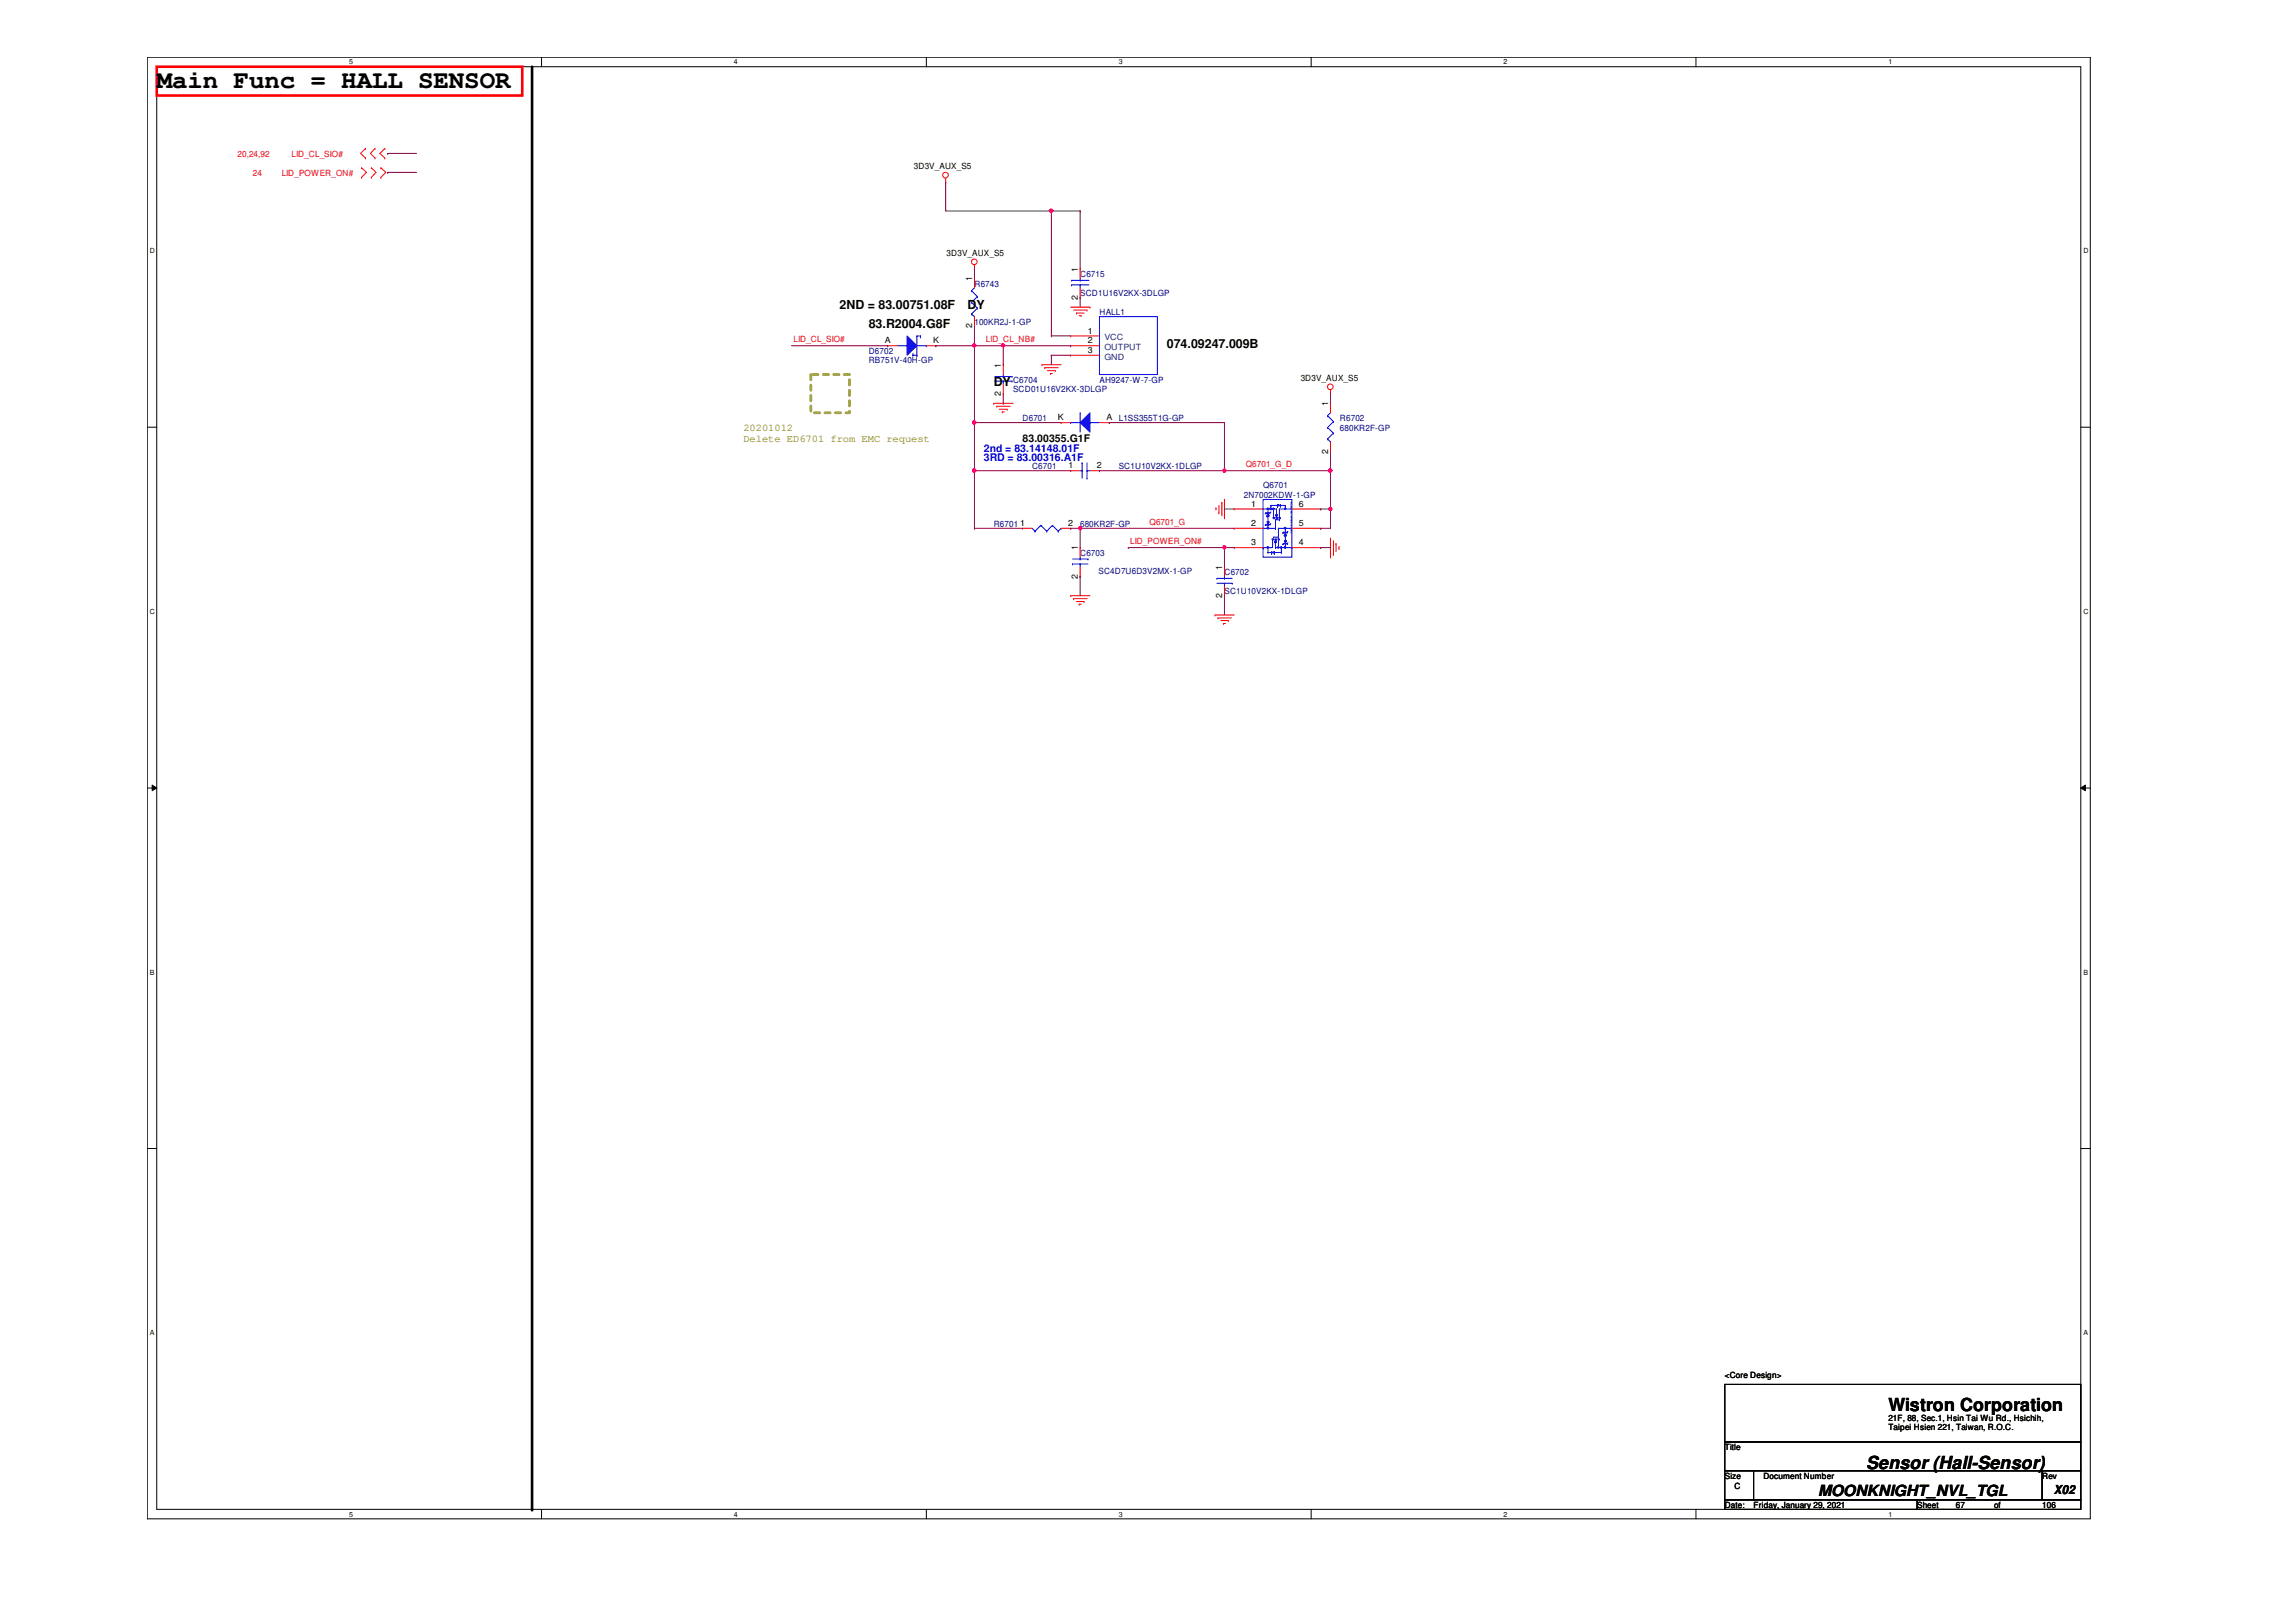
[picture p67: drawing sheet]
<svg xmlns="http://www.w3.org/2000/svg" width="297mm" height="210mm" viewBox="0 0 297 210" stroke-linecap="round" stroke-linejoin="round" font-family="sans-serif">
<defs><g id="words">
<text font-size="3.3" x="20.3" y="11.4">Main Func = HALL SENSOR</text>
<g font-size="2.3">
<text x="244.3" y="182.5">Wistron Corporation</text>
<text x="241.4" y="190.2">Sensor (Hall-Sensor)</text>
</g>
<text font-size="2" x="235.2" y="193.6">MOONKNIGHT_NVL_TGL</text>
<g font-size="1.6">
<text x="108.6" y="40">2ND = 83.00751.08F</text>
<text x="125.2" y="40">DY</text>
<text x="112.4" y="42.5">83.R2004.G8F</text>
<text x="151" y="45">074.09247.009B</text>
<text x="128.6" y="50">DY</text>
<text x="265.7" y="193.3">X02</text>
</g>
<g font-size="1.4" fill="#808000">
<text x="96.2" y="55.8">20201012</text>
<text x="96.2" y="57.2">Delete ED6701 from EMC request</text>
</g>
<g font-size="1.4" fill="#00f">
<text x="127.3" y="58.5">2nd = 83.14148.01F</text>
<text x="127.3" y="59.7">3RD = 83.00316.A1F</text>
</g>
<text font-size="1.4" x="132.3" y="57.2">83.00355.G1F</text>
<g font-size="1.1" fill="#f00">
<text x="30.7" y="20.3">20,24,92</text>
<text x="32.7" y="22.8">24</text>
<text x="36.4" y="22.8">LID_POWER_ON#</text>
<text x="37.7" y="20.3">LID_CL_SIO#</text>
<text x="102.7" y="44.3">LID_CL_SIO#</text>
<text x="127.6" y="44.3">LID_CL_NB#</text>
<text x="161.2" y="60.5">Q6701_G_D</text>
<text x="146.2" y="70.4">LID_POWER_ON#</text>
<text x="148.7" y="67.9">Q6701_G</text>
</g>
<g font-size="1.1">
<text x="118.2" y="21.9">3D3V_AUX_S5</text>
<text x="122.5" y="33.1">3D3V_AUX_S5</text>
<text x="139.4" y="35.1" transform="rotate(-90 139.4 35.1)">1</text>
<text x="125.8" y="36.4" transform="rotate(-90 125.8 36.4)">1</text>
<text x="139.4" y="38.8" transform="rotate(-90 139.4 38.8)">2</text>
<text x="114.5" y="44.4">A</text>
<text x="120.7" y="44.4">K</text>
<text x="125.8" y="42.5" transform="rotate(-90 125.8 42.5)">2</text>
<text x="129.5" y="47.6" transform="rotate(-90 129.5 47.6)">1</text>
<text x="140.7" y="43.2">1</text>
<text x="140.7" y="44.4">2</text>
<text x="140.7" y="45.7">3</text>
<text x="129.5" y="51.2" transform="rotate(-90 129.5 51.2)">2</text>
<text x="168.3" y="49.3">3D3V_AUX_S5</text>
<text x="171.8" y="52.5" transform="rotate(-90 171.8 52.5)">1</text>
<text x="136.9" y="54.4">K</text>
<text x="143.1" y="54.4">A</text>
<text x="171.8" y="58.7" transform="rotate(-90 171.8 58.7)">2</text>
<text x="138.2" y="60.6">1</text>
<text x="141.9" y="60.6">2</text>
<text x="161.9" y="65.6">1</text>
<text x="168" y="65.6">6</text>
<text x="132" y="68.1">1</text>
<text x="138.2" y="68.1">2</text>
<text x="139.4" y="71.2" transform="rotate(-90 139.4 71.2)">1</text>
<text x="161.9" y="68.1">2</text>
<text x="161.9" y="70.6">3</text>
<text x="168" y="70.6">4</text>
<text x="168" y="68.1">5</text>
<text x="139.4" y="74.9" transform="rotate(-90 139.4 74.9)">2</text>
<text x="158.1" y="77.4" transform="rotate(-90 158.1 77.4)">2</text>
<text x="158.1" y="73.7" transform="rotate(-90 158.1 73.7)">1</text>
<text x="223.1" y="178.3">&lt;Core Design&gt;</text>
<text x="244.3" y="183.9">21F, 88, Sec.1, Hsin Tai Wu Rd., Hsichih,</text>
<text x="244.3" y="185.1">Taipei Hsien 221, Taiwan, R.O.C.</text>
<text x="223.1" y="187.7">Title</text>
<text x="223.1" y="191.4">Size</text>
<text x="228.1" y="191.4">Document Number</text>
<text x="264.2" y="191.4">Rev</text>
<text x="223.1" y="195.2">Date:</text>
<text x="224.4" y="192.7">C</text>
<text x="226.9" y="195.2">Friday, January 29, 2021</text>
<text x="248" y="195.2">Sheet</text>
<text x="253" y="195.2">67</text>
<text x="258" y="195.2">of</text>
<text x="264.2" y="195.2">106</text>
</g>
<g font-size="1.1" fill="#000080">
<text x="139.7" y="35.8">C6715</text>
<text x="126.1" y="37.1">R6743</text>
<text x="139.7" y="38.3">SCD1U16V2KX-3DLGP</text>
<text x="142.2" y="40.8">HALL1</text>
<text x="112.4" y="45.8">D6702</text>
<text x="112.4" y="47">RB751V-40H-GP</text>
<text x="126.1" y="42">100KR2J-1-GP</text>
<text x="131.1" y="49.5">C6704</text>
<text x="131.1" y="50.8">SCD01U16V2KX-3DLGP</text>
<text x="142.2" y="49.5">AH9247-W-7-GP</text>
<text x="132.3" y="54.5">D6701</text>
<text x="144.7" y="54.5">L1SS355T1G-GP</text>
<text x="173.4" y="54.5">R6702</text>
<text x="173.4" y="55.8">680KR2F-GP</text>
<text x="133.5" y="60.7">C6701</text>
<text x="144.7" y="60.7">SC1U10V2KX-1DLGP</text>
<text x="160.9" y="64.5">2N7002KDW-1-GP</text>
<text x="163.4" y="63.2">Q6701</text>
<text x="128.6" y="68.2">R6701</text>
<text x="139.7" y="71.9">C6703</text>
<text x="139.7" y="68.2">680KR2F-GP</text>
<text x="142.1" y="74.3">SC4D7U6D3V2MX-1-GP</text>
<text x="158.4" y="74.4">C6702</text>
<text x="158.4" y="76.9">SC1U10V2KX-1DLGP</text>
</g>
<g font-size="1.1" fill="#004080">
<text x="142.9" y="44">VCC</text>
<text x="142.9" y="45.3">OUTPUT</text>
<text x="142.9" y="46.5">GND</text>
</g>
<g font-size=".9">
<text x="45.2" y="8.3">5</text>
<text x="95" y="8.3">4</text>
<text x="144.7" y="8.3">3</text>
<text x="194.5" y="8.3">2</text>
<text x="244.3" y="8.3">1</text>
<text x="19.4" y="32.8">D</text>
<text x="269.5" y="32.8">D</text>
<text x="19.4" y="79.4">C</text>
<text x="269.5" y="79.4">C</text>
<text x="19.4" y="126.1">B</text>
<text x="269.5" y="126.1">B</text>
<text x="19.4" y="172.8">A</text>
<text x="269.5" y="172.8">A</text>
<text x="45.2" y="196.3">5</text>
<text x="95" y="196.3">4</text>
<text x="144.7" y="196.3">3</text>
<text x="194.5" y="196.3">2</text>
<text x="244.3" y="196.3">1</text>
</g>
<text font-size=".3" fill="#00f" x="167" y="65" transform="rotate(90 167 65)">Note:ZZ.27002.F7C01</text>
</g></defs>
<path d="M19.1 7.4h251.3v189.2h-251.3zM20.3 8.6h248.9v186.7h-248.9z" fill="none" stroke="#000" stroke-width=".13"/>
<g fill="#fff">
<path d="M45.2 7.5h.5v1.1h-.5z"/>
<path d="M45.2 195.5h.5v1h-.5z"/>
</g>
<path d="M70.1 7.4v1.2M70.1 195.3v1.3" fill="none" stroke="#000" stroke-width=".13"/>
<g fill="#fff">
<path d="M95 7.5h.5v1.1h-.5z"/>
<path d="M95 195.5h.5v1h-.5z"/>
</g>
<path d="M119.8 7.4v1.2M119.8 195.3v1.3" fill="none" stroke="#000" stroke-width=".13"/>
<g fill="#fff">
<path d="M144.7 7.5h.5v1.1h-.5z"/>
<path d="M144.7 195.5h.5v1h-.5z"/>
</g>
<path d="M169.6 7.4v1.2M169.6 195.3v1.3" fill="none" stroke="#000" stroke-width=".13"/>
<g fill="#fff">
<path d="M194.5 7.5h.5v1.1h-.5z"/>
<path d="M194.5 195.5h.5v1h-.5z"/>
</g>
<path d="M219.4 7.4v1.2M219.4 195.3v1.3" fill="none" stroke="#000" stroke-width=".13"/>
<g fill="#fff">
<path d="M244.3 7.5h.5v1.1h-.5z"/>
<path d="M244.3 195.5h.5v1h-.5z"/>
<path d="M19.4 32h.6v1h-.6z"/>
<path d="M269.5 32h.7v1h-.7z"/>
<path d="M19.4 78.6h.6v1h-.6z"/>
<path d="M269.5 78.6h.7v1h-.7z"/>
</g>
<path d="M19.1 55.3h1.2M269.2 55.3h1.2" fill="none" stroke="#000" stroke-width=".13"/>
<g fill="#fff">
<path d="M19.4 125.3h.6v1h-.6z"/>
<path d="M269.5 125.3h.6v1h-.6z"/>
</g>
<path d="M19.1 102h1.2M19.7 101.6l.6 .4-.6 .3zM269.2 102l.6-.4v.7zM269.2 102h1.2" fill="none" stroke="#000" stroke-width=".13"/>
<path d="M19.7 101.6l.6 .4-.6 .3zM269.2 102l.6-.4v.7z" fill="#000"/>
<g fill="#fff">
<path d="M19.4 172h.5v1h-.5z"/>
<path d="M269.5 172h.6v1h-.6z"/>
</g>
<path d="M19.1 148.6h1.2M269.2 148.6h1.2M223.1 179.2h46.1v7.4h-46.1zM223.1 186.6h46.1v3.7h-46.1zM223.1 190.3h3.8v3.8h-3.8zM223.1 194.1h24.9v1.2h-24.9zM226.9 190.3h37.3v3.8h-37.3zM248 194.1h21.2v1.2h-21.2zM264.2 190.3h5v3.8h-5z" fill="none" stroke="#000" stroke-width=".13"/>
<path d="M20.3 8.6h47.3v3.8h-47.3z" fill="none" stroke="#f00" stroke-width=".34"/>
<path d="M68.8 8.6v186.7" fill="none" stroke="#000" stroke-width=".34"/>
<circle cx="68.8" cy="195.3" r=".17" fill="#000"/>
<path d="M104.9 48.5h5v4.9h-5z" fill="none" stroke="#808000" stroke-width=".34" stroke-dasharray=".7 .7"/>
<g fill="none" stroke="#f00" stroke-width=".13">
<path d="M47.3 19.2h.1M47.3 19.2l-.6 .7 .6 .5M48.5 19.2h.1M48.5 19.2l-.6 .7 .6 .5M49.8 19.2h.1M49.8 19.2l-.7 .7 .7 .5M46.8 22.9h.1M46.8 21.7h.1M46.8 21.7l.6 .6-.6 .6M47.3 20.4h.1M48 21.7h.1M48 22.9h.1"/>
<path d="M48 21.7l.6 .6-.6 .6M48.5 20.4h.1M49.3 22.9h.1M49.3 21.7h.1M49.3 21.7l.6 .6-.6 .6M49.8 20.4h.1M122.3 23.6h.1M122.3 23.1v.5M126.1 34.8h.1M126.1 34.3v.5M138.5 39.8h2.5M141 39.8h.1"/>
<path d="M128.6 52.2h.1M128.6 52.2h2.5M128.9 52.6h.1M128.9 52.6h1.8M129.3 53h1M129.7 53.3h.1M129.7 53.3h.2M129.8 47.2h.1M129.8 51h.1M129.8 47.2v1.3M129.8 49.7v1.3M130.3 53h.1"/>
<path d="M134.8 47.2h.1M134.8 47.2h2.5M135.2 47.6h.1M135.2 47.6h1.7M135.5 48h1M135.9 48.3h.1M135.9 48.3h.2M136.5 48h.1M138.5 43.5h.1M138.5 44.7h.1M138.5 46h.1M138.5 43.5h3.7"/>
<path d="M138.5 44.7h3.7M138.5 46h3.7M138.9 40.1h1.7M139.3 40.5h.1M139.3 40.5h1M139.6 40.9h.3M139.9 40.9h.1M140.6 40.1h.1M172.1 51h.1M172.1 50.5v.5M138.5 77.1h.1M138.5 77.1h2.5"/>
<path d="M138.9 77.5h.1M138.9 77.5h1.7M139.3 77.9h1M139.6 78.2h.1M139.6 78.2h.3M140.3 77.9h.1M157.2 79.6h.1M157.2 79.6h2.5M157.3 65.7h.1M157.3 65.7v.3M157.6 80h.1M157.6 80h1.7"/>
<path d="M157.7 66.4h.1M157.7 65.4v1M158.1 65h.1M158.1 65v1.8M158.4 64.6h.1M158.4 64.6v2.5M172.1 72.1h.1M172.1 69.6v2.5M172.5 71.8h.1M172.5 70v1.8M172.8 70.4h.1M172.8 70.4v1"/>
<path d="M173.2 71h.1M173.2 70.7v.3M157.9 80.3h1M158.3 80.7h.1M158.3 80.7h.2M158.9 80.3h.1"/>
<circle cx="122.3" cy="22.7" r=".37"/>
<circle cx="126" cy="33.9" r=".37"/>
<circle cx="172.1" cy="50.1" r=".37"/>
</g>
<path d="M128.7 49.3h2.2M128.7 48.7h2.2M129.8 48.7h.1M129.8 49.3h.1M129.8 48.5v.2M129.8 49.3v.4M130.9 49.3h.1M130.9 48.7h.1M142.2 41h7.5v7.5h-7.5z" fill="none" stroke="#00f" stroke-width=".13"/>
<path d="M141 53.4v2.5l-1.3-1.2z" fill="#00f"/>
<g fill="none" stroke="#00f" stroke-width=".13">
<path d="M138.6 36.9h.1M138.6 36.3h.1M138.6 36.9h2.3M138.6 36.3h2.3M139.7 36.3h.1M139.7 36.9h.1M139.7 36v.3M139.7 36.9v.4M138.5 54.7h.1M138.5 54.7h1.2M139.7 53.4h.1M139.7 53.4v2.5"/>
<path d="M141 53.4v2.5l-1.3-1.2zM141 54.7h.1M141 54.7h1.2M138.8 73h.1M138.8 72.3h2M138.8 73h2M139.7 72.3h.1M139.7 73h.1M139.7 72.1v.2M139.7 73v.4M140.8 72.3h.1M157.4 74.8h.1"/>
<path d="M157.4 74.8h2M157.4 75.5h2M158.4 74.8h.1M158.4 75.5h.1M158.4 74.6v.2M158.4 75.5v.4M159.4 75.5h.1M163.4 70.9h.1M163.4 65.9h1.7M163.4 68.4h1.6M163.8 67.9h.1M163.8 66.4h.1"/>
<path d="M163.8 67.9h.5M163.8 66.4h.5M163.8 67.9l-.1 .1M163.8 66.4l-.1 .1M163.9 66.8h.1M163.9 66.8h.3M164 71.5h.1M164 68.4h.1M164 67.9h.1M164 66.4h.1M164 67.8h.1M164 65.9v1.9"/>
<path d="M164 67.9v.5M164 70.9v.6M164 71.5h1.8M164 66.4l-.1 .4M164 66.4l.2 .4M164.2 66.8h.1M164.2 67.5h.1M164.2 67.5h-.3l.1 .4M164.2 67.5l-.2 .4M164.3 66.4h.1M164.3 67.9h.1M164.4 65.4h.1"/>
<path d="M164.4 65.4h1.9M164.4 66.3l-.1 .1M164.4 67.8l-.1 .1M164.5 71.6h.1M164.5 71.4v.2M164.5 69.8h.3M164.6 69.8h.1M164.6 69.8v1.1h-1.2M164.6 67h.3M164.8 67h.1M164.8 69.5h.1M164.8 69.8h.1"/>
<path d="M164.8 65.9v1.1M164.8 69.5h.6M164.9 71.6h.1M164.9 71.4h.1M164.9 70.1h.1M164.9 67h.1M164.9 71.4l-.4 .1 .4 .1M164.9 71.4v.2M164.9 70.1h.2M164.9 69.8h.2M165 68.4h.1M165 70.9h.1"/>
<path d="M165 69.8v1.1M165 70.9h2.1M165 69.8l-.1 .3M165 69.8l.1 .3M165 67h.3M165.1 65.9h.1M165.1 70.1h.1M165.1 67h.1M165.1 69.8h.1M165.1 65.9v1.1M165.3 66.6h.1M165.3 67h.1"/>
<path d="M165.3 65.5h.1M165.3 65.3h.1M165.3 66.6h-.3l.1 .4M165.3 66.6l-.2 .4M165.3 69.8h.2M165.3 65.3v.2M165.3 65.3l.4 .1-.4 .1M165.4 68.4h.1M165.4 69.5h.1M165.4 69.8h.1M165.4 68.4h1.7M165.4 68.4v1.1"/>
<path d="M165.4 69.8v1.1M165.4 67h.3M165.5 65.9h.1M165.5 67h.1M165.5 67.3h.1M165.5 69.8h.1M165.5 65.9h1.6M165.5 65.9v1.1M165.5 67.3h-.5v1.1M165.7 65.5h.1M165.7 67h.1M165.7 65.3v.2"/>
<path d="M165.8 71.5h.1M165.8 70.9h.1M165.8 70.9v.6M166 70.4h.1M166 68.9h.1M166 70.4h.5M166 68.9l-.1 .1M166 70.4l-.1 .1M166 68.9h.5M166.2 69.3h.1M166.2 69.3h.2M166.3 65.4h.1"/>
<path d="M166.3 70.4h.1M166.3 70.9h.1M166.3 68.9h.1M166.3 70.2h.1M166.3 65.4v.5M166.3 68.4v1.8M166.3 70.4v.5M166.3 68.9l.1 .4M166.3 68.9l-.1 .4M166.4 70h.1M166.4 69.3h.1M166.4 70h-.2l.1 .4"/>
<path d="M166.4 70l-.1 .4M166.5 70.4h.1M166.5 68.9h.1M166.6 70.2l-.1 .2M166.6 68.7l-.1 .2M167.1 70.9h.1"/>
</g>
<g fill="none" stroke="#f00" stroke-width=".13">
<path d="M139.7 34.8h.1M139.7 38.5h.1M139.7 34.8v1.2M139.7 37.3v1.2M137.3 54.7h.1M137.3 54.7h1.2M142.2 54.7h1.3M143.5 54.7h.1M139.7 70.9h.1M139.7 74.6h.1M139.7 70.9v1.2M139.7 73.4v1.2"/>
<path d="M158.4 73.4h.1M158.4 77.1h.1M158.4 73.4v1.2M158.4 75.9v1.2"/>
</g>
<path d="M163.9 65.8h.2v.1h-.2z" fill-rule="evenodd" fill="#00f"/>
<path d="M163.9 65.8h.2v.1h-.2z" fill="none" stroke="#00f" stroke-width=".13"/>
<path d="M164.7 65.8h.1v.1h-.1z" fill-rule="evenodd" fill="#00f"/>
<path d="M164.7 65.8h.1v.1h-.1z" fill="none" stroke="#00f" stroke-width=".13"/>
<path d="M166.2 65.8h.1v.1h-.1z" fill-rule="evenodd" fill="#00f"/>
<path d="M166.2 65.8h.1v.1h-.1z" fill="none" stroke="#00f" stroke-width=".13"/>
<path d="M163.9 70.8h.2v.1h-.2z" fill-rule="evenodd" fill="#00f"/>
<path d="M163.9 70.8h.2v.1h-.2z" fill="none" stroke="#00f" stroke-width=".13"/>
<path d="M165.3 70.8h.1v.1h-.1z" fill-rule="evenodd" fill="#00f"/>
<path d="M165.3 70.8h.1v.1h-.1z" fill="none" stroke="#00f" stroke-width=".13"/>
<path d="M165.7 70.8h.1v.1h-.1z" fill-rule="evenodd" fill="#00f"/>
<path d="M165.7 70.8h.1v.1h-.1z" fill="none" stroke="#00f" stroke-width=".13"/>
<path d="M166.2 70.8h.1v.1h-.1z" fill-rule="evenodd" fill="#00f"/>
<path d="M166.2 70.8h.1v.1h-.1z" fill="none" stroke="#00f" stroke-width=".13"/>
<path d="M164.3 65.8h.2l-.1 .2z" fill-rule="evenodd" fill="#00f"/>
<path d="M164.3 65.8h.2l-.1 .2zM164.4 65.9h.1M164.4 65.4v.5" fill="none" stroke="#00f" stroke-width=".13"/>
<path d="M166.2 68.3h.1v.1h-.1z" fill-rule="evenodd" fill="#00f"/>
<path d="M166.2 68.3h.1v.1h-.1z" fill="none" stroke="#00f" stroke-width=".13"/>
<path d="M163.9 68.3h.2v.1h-.2z" fill-rule="evenodd" fill="#00f"/>
<g fill="none" stroke="#00f" stroke-width=".13">
<path d="M125.7 37.6h.1M125.7 39.1h.1M125.7 37.6l.7 .8M125.7 39.1l.7 .8M126.1 37.3l-.4 .3M126.4 38.4h.1M126.4 39.9h.1M126.4 38.4l-.7 .7M126.4 39.9l-.7 .7M125.7 40.6h.1M125.7 40.6l.4 .4M126.1 41h.1"/>
<path d="M140 59.9h.1M140 59.9v2M140.6 59.9v2M171.7 53.8h.1M171.7 55.3h.1M171.7 56.8h.1M171.7 53.8l.8 .8M171.7 55.3l.8 .7M171.7 56.8l.4 .4M172.1 57.2h.1M172.1 53.4l-.4 .4M172.5 54.6h.1"/>
<path d="M172.5 56h.1M172.5 54.6l-.8 .7M172.5 56l-.8 .8M133.5 68.4l.4 .3M133.9 68.7h.1M134.7 68h.1M134.7 68l-.8 .7M134.7 68l.7 .7M135.4 68.7h.1M136.1 68h.1M136.1 68l-.7 .7M136.1 68l.8 .7"/>
<path d="M136.9 68.7h.1M137.3 68.4h.1M137.3 68.4l-.4 .3M139.7 60.9h.3M140 60.9h.1M140.6 60.9h.1M140.6 61.9h.1M140.6 60.9h.4M163.4 64.6h3.7v7.5h-3.7zM163.9 68.3h.2v.1h-.2z"/>
</g>
<g fill="none" stroke="#f00" stroke-width=".13">
<path d="M126.1 36h.1M126.1 36v1.3M126.1 42.2h.1M126.1 41v1.2M172.1 52.2h.1M172.1 58.4h.1M172.1 52.2v1.2M172.1 57.2v1.2M132.3 68.4h.1M132.3 68.4h1.2M137.3 68.4h1.2M138.5 68.4h.1"/>
<path d="M138.5 60.9h.1M138.5 60.9h1.2M141 60.9h1.2M142.2 60.9h.1M159.7 65.9h.1M159.7 68.4h.1M159.7 70.9h.1M159.7 65.9h3.7M159.7 68.4h3.7M159.7 70.9h3.7M167.1 65.9h3.8M167.1 68.4h3.8"/>
<path d="M167.1 70.9h3.8M170.9 70.9h.1M170.9 68.4h.1M170.9 65.9h.1"/>
</g>
<path d="M117.3 43.5l1.3 1.2-1.3 1.3z" fill="#00f"/>
<g fill="none" stroke="#00f" stroke-width=".13">
<path d="M116.1 44.7h1.2M117.3 43.5l1.3 1.2-1.3 1.3zM117.3 44.7h.1M118.1 46h.1M118.1 46h.5M118.1 45.7v.3M118.6 46h.1M118.6 43.5h.1M118.6 43.5v2.5M118.6 44.7h1.2M118.6 43.5h.5M119.1 43.5h.1"/>
<path d="M119.1 43.5v.2M119.8 44.7h.1"/>
</g>
<path d="M114.9 44.7h.1M114.9 44.7h1.2M119.8 44.7h1.3M121.1 44.7h.1" fill="none" stroke="#f00" stroke-width=".13"/>
<path d="M50.2 19.9h.1M50.2 19.9h3.7M138.5 68.4h.1M138.5 68.4h1.2M158.4 70.9h.1M158.4 70.9h1.3" fill="none" stroke="#800040" stroke-width=".13"/>
<path d="M158.3 70.7h.2l.1 .1-.1 .2-.1 .1-.1-.1z" fill-rule="evenodd" fill="#f0f"/>
<path d="M158.3 70.7h.2l.1 .1-.1 .2-.1 .1-.1-.1z" fill="none" stroke="#f0f" stroke-width=".13"/>
<path d="M142.2 60.9h.1M142.2 60.9h16.2M158.4 70.9h.1M158.4 65.9h.1M158.4 70.9v2.5M158.4 65.9h1.3M170.9 70.9h.1M170.9 70.9h1.2" fill="none" stroke="#800040" stroke-width=".13"/>
<path d="M158.3 60.7h.2l.1 .2-.1 .1-.1 .1-.1-.1z" fill-rule="evenodd" fill="#f0f"/>
<path d="M158.3 60.7h.2l.1 .2-.1 .1-.1 .1-.1-.1z" fill="none" stroke="#f0f" stroke-width=".13"/>
<g fill="none" stroke="#800040" stroke-width=".13">
<path d="M126.1 34.8h.1M126.1 34.8v1.2M126.1 42.2h.1M126.1 42.2v2.5M143.5 54.7h.1M143.5 54.7h14.9M158.4 54.7h.1M158.4 54.7v6.2M146 70.9h.1M146 70.9h12.4M170.9 65.9h.1M170.9 68.4h.1"/>
<path d="M170.9 65.9h1.2M170.9 68.4h1.2"/>
</g>
<path d="M125.9 44.6h.3l.1 .1-.1 .1-.2 .1-.1-.1z" fill-rule="evenodd" fill="#f0f"/>
<path d="M125.9 44.6h.3l.1 .1-.1 .1-.2 .1-.1-.1z" fill="none" stroke="#f0f" stroke-width=".13"/>
<path d="M136 27.3h.1M136 27.3v16.2M139.7 38.5h.1M139.7 38.5v1.3M136 46h.1M136 46v1.2M136 46h2.5" fill="none" stroke="#800040" stroke-width=".13"/>
<path d="M135.8 27.1h.3l.1 .2-.1 .1-.1 .1-.2-.1z" fill-rule="evenodd" fill="#f0f"/>
<path d="M135.8 27.1h.3l.1 .2-.1 .1-.1 .1-.2-.1z" fill="none" stroke="#f0f" stroke-width=".13"/>
<g fill="none" stroke="#800040" stroke-width=".13">
<path d="M50.2 22.3h.1M50.2 22.3h3.7M102.4 44.7h12.5M114.9 44.7h.1M121.1 44.7h.1M121.1 44.7h5M136 43.5h.1M136 43.5h2.5M139.7 74.6h.1M139.7 68.4h.1M139.7 68.4v2.5M139.7 74.6v2.5"/>
<path d="M139.7 68.4h20M158.4 77.1h.1M158.4 77.1v2.5"/>
</g>
<path d="M139.6 68.2h.3l.1 .1-.1 .2-.2 .1-.1-.1z" fill-rule="evenodd" fill="#f0f"/>
<path d="M139.6 68.2h.3l.1 .1-.1 .2-.2 .1-.1-.1z" fill="none" stroke="#f0f" stroke-width=".13"/>
<path d="M172.1 65.9h.1M172.1 65.9v2.5" fill="none" stroke="#800040" stroke-width=".13"/>
<path d="M171.9 65.7h.4v.2v.1l-.2 .1-.2-.1z" fill-rule="evenodd" fill="#f0f"/>
<path d="M171.9 65.7h.4v.2v.1l-.2 .1-.2-.1z" fill="none" stroke="#f0f" stroke-width=".13"/>
<path d="M126.1 54.7h.1M126.1 54.7h11.2M126.1 60.9h.1M126.1 60.9h12.4M158.4 60.9h.1M158.4 60.9h13.7" fill="none" stroke="#800040" stroke-width=".13"/>
<path d="M171.9 60.7h.4v.2v.1l-.2 .1-.2-.1z" fill-rule="evenodd" fill="#f0f"/>
<path d="M171.9 60.7h.4v.2v.1l-.2 .1-.2-.1z" fill="none" stroke="#f0f" stroke-width=".13"/>
<path d="M126.1 44.7h.1M126.1 54.7h.1M126.1 44.7v16.2M126.1 44.7h3.7M129.8 44.7h.1M172.1 58.4h.1M172.1 51h.1M172.1 51v1.2M172.1 58.4v7.5M172.1 60.9h.1" fill="none" stroke="#800040" stroke-width=".13"/>
<path d="M125.9 60.7h.3l.1 .2-.1 .1-.2 .1-.1-.1z" fill-rule="evenodd" fill="#f0f"/>
<path d="M125.9 60.7h.3l.1 .2-.1 .1-.2 .1-.1-.1z" fill="none" stroke="#f0f" stroke-width=".13"/>
<path d="M125.9 54.5h.3l.1 .2-.1 .1-.2 .1-.1-.1z" fill-rule="evenodd" fill="#f0f"/>
<path d="M125.9 54.5h.3l.1 .2-.1 .1-.2 .1-.1-.1z" fill="none" stroke="#f0f" stroke-width=".13"/>
<g fill="none" stroke="#800040" stroke-width=".13">
<path d="M122.3 23.6h.1M122.3 23.6v3.7h17.4M136 27.3h.1M139.7 27.3h.1M139.7 27.3v7.5M129.8 44.7h.1M129.8 44.7v2.5M129.8 44.7h8.7M138.5 44.7h.1M126.1 68.4h.1M126.1 60.9h.1M126.1 68.4h6.2"/>
<path d="M126.1 60.9v7.5"/>
</g>
<path d="M129.6 44.6h.3l.1 .1-.1 .1-.1 .1-.2-.1z" fill-rule="evenodd" fill="#f0f"/>
<path d="M129.6 44.6h.3l.1 .1-.1 .1-.1 .1-.2-.1z" fill="none" stroke="#f0f" stroke-width=".13"/>
<path d="M129.8 52.2h.1M129.8 51v1.2" fill="none" stroke="#800040" stroke-width=".13"/>
<path d="M158.3 70.7h.2l.1 .1-.1 .2-.1 .1-.1-.1z" fill-rule="evenodd" fill="#f0f"/>
<path d="M158.3 70.7h.2l.1 .1-.1 .2-.1 .1-.1-.1z" fill="none" stroke="#f0f" stroke-width=".13"/>
<path d="M158.3 60.7h.2l.1 .2-.1 .1-.1 .1-.1-.1z" fill-rule="evenodd" fill="#f0f"/>
<path d="M158.3 60.7h.2l.1 .2-.1 .1-.1 .1-.1-.1z" fill="none" stroke="#f0f" stroke-width=".13"/>
<path d="M125.9 44.6h.3l.1 .1-.1 .1-.2 .1-.1-.1z" fill-rule="evenodd" fill="#f0f"/>
<path d="M125.9 44.6h.3l.1 .1-.1 .1-.2 .1-.1-.1z" fill="none" stroke="#f0f" stroke-width=".13"/>
<path d="M135.8 27.1h.3l.1 .2-.1 .1-.1 .1-.2-.1z" fill-rule="evenodd" fill="#f0f"/>
<path d="M135.8 27.1h.3l.1 .2-.1 .1-.1 .1-.2-.1z" fill="none" stroke="#f0f" stroke-width=".13"/>
<path d="M139.6 68.2h.3l.1 .1-.1 .2-.2 .1-.1-.1z" fill-rule="evenodd" fill="#f0f"/>
<path d="M139.6 68.2h.3l.1 .1-.1 .2-.2 .1-.1-.1z" fill="none" stroke="#f0f" stroke-width=".13"/>
<path d="M171.9 65.7h.4v.2v.1l-.2 .1-.2-.1z" fill-rule="evenodd" fill="#f0f"/>
<path d="M171.9 65.7h.4v.2v.1l-.2 .1-.2-.1z" fill="none" stroke="#f0f" stroke-width=".13"/>
<path d="M171.9 60.7h.4v.2v.1l-.2 .1-.2-.1z" fill-rule="evenodd" fill="#f0f"/>
<path d="M171.9 60.7h.4v.2v.1l-.2 .1-.2-.1z" fill="none" stroke="#f0f" stroke-width=".13"/>
<path d="M125.9 60.7h.3l.1 .2-.1 .1-.2 .1-.1-.1z" fill-rule="evenodd" fill="#f0f"/>
<path d="M125.9 60.7h.3l.1 .2-.1 .1-.2 .1-.1-.1z" fill="none" stroke="#f0f" stroke-width=".13"/>
<path d="M125.9 54.5h.3l.1 .2-.1 .1-.2 .1-.1-.1z" fill-rule="evenodd" fill="#f0f"/>
<path d="M125.9 54.5h.3l.1 .2-.1 .1-.2 .1-.1-.1z" fill="none" stroke="#f0f" stroke-width=".13"/>
<path d="M129.6 44.6h.3l.1 .1-.1 .1-.1 .1-.2-.1z" fill-rule="evenodd" fill="#f0f"/>
<path d="M129.6 44.6h.3l.1 .1-.1 .1-.1 .1-.2-.1z" fill="none" stroke="#f0f" stroke-width=".13"/>
<use href="#words"/>
</svg>
